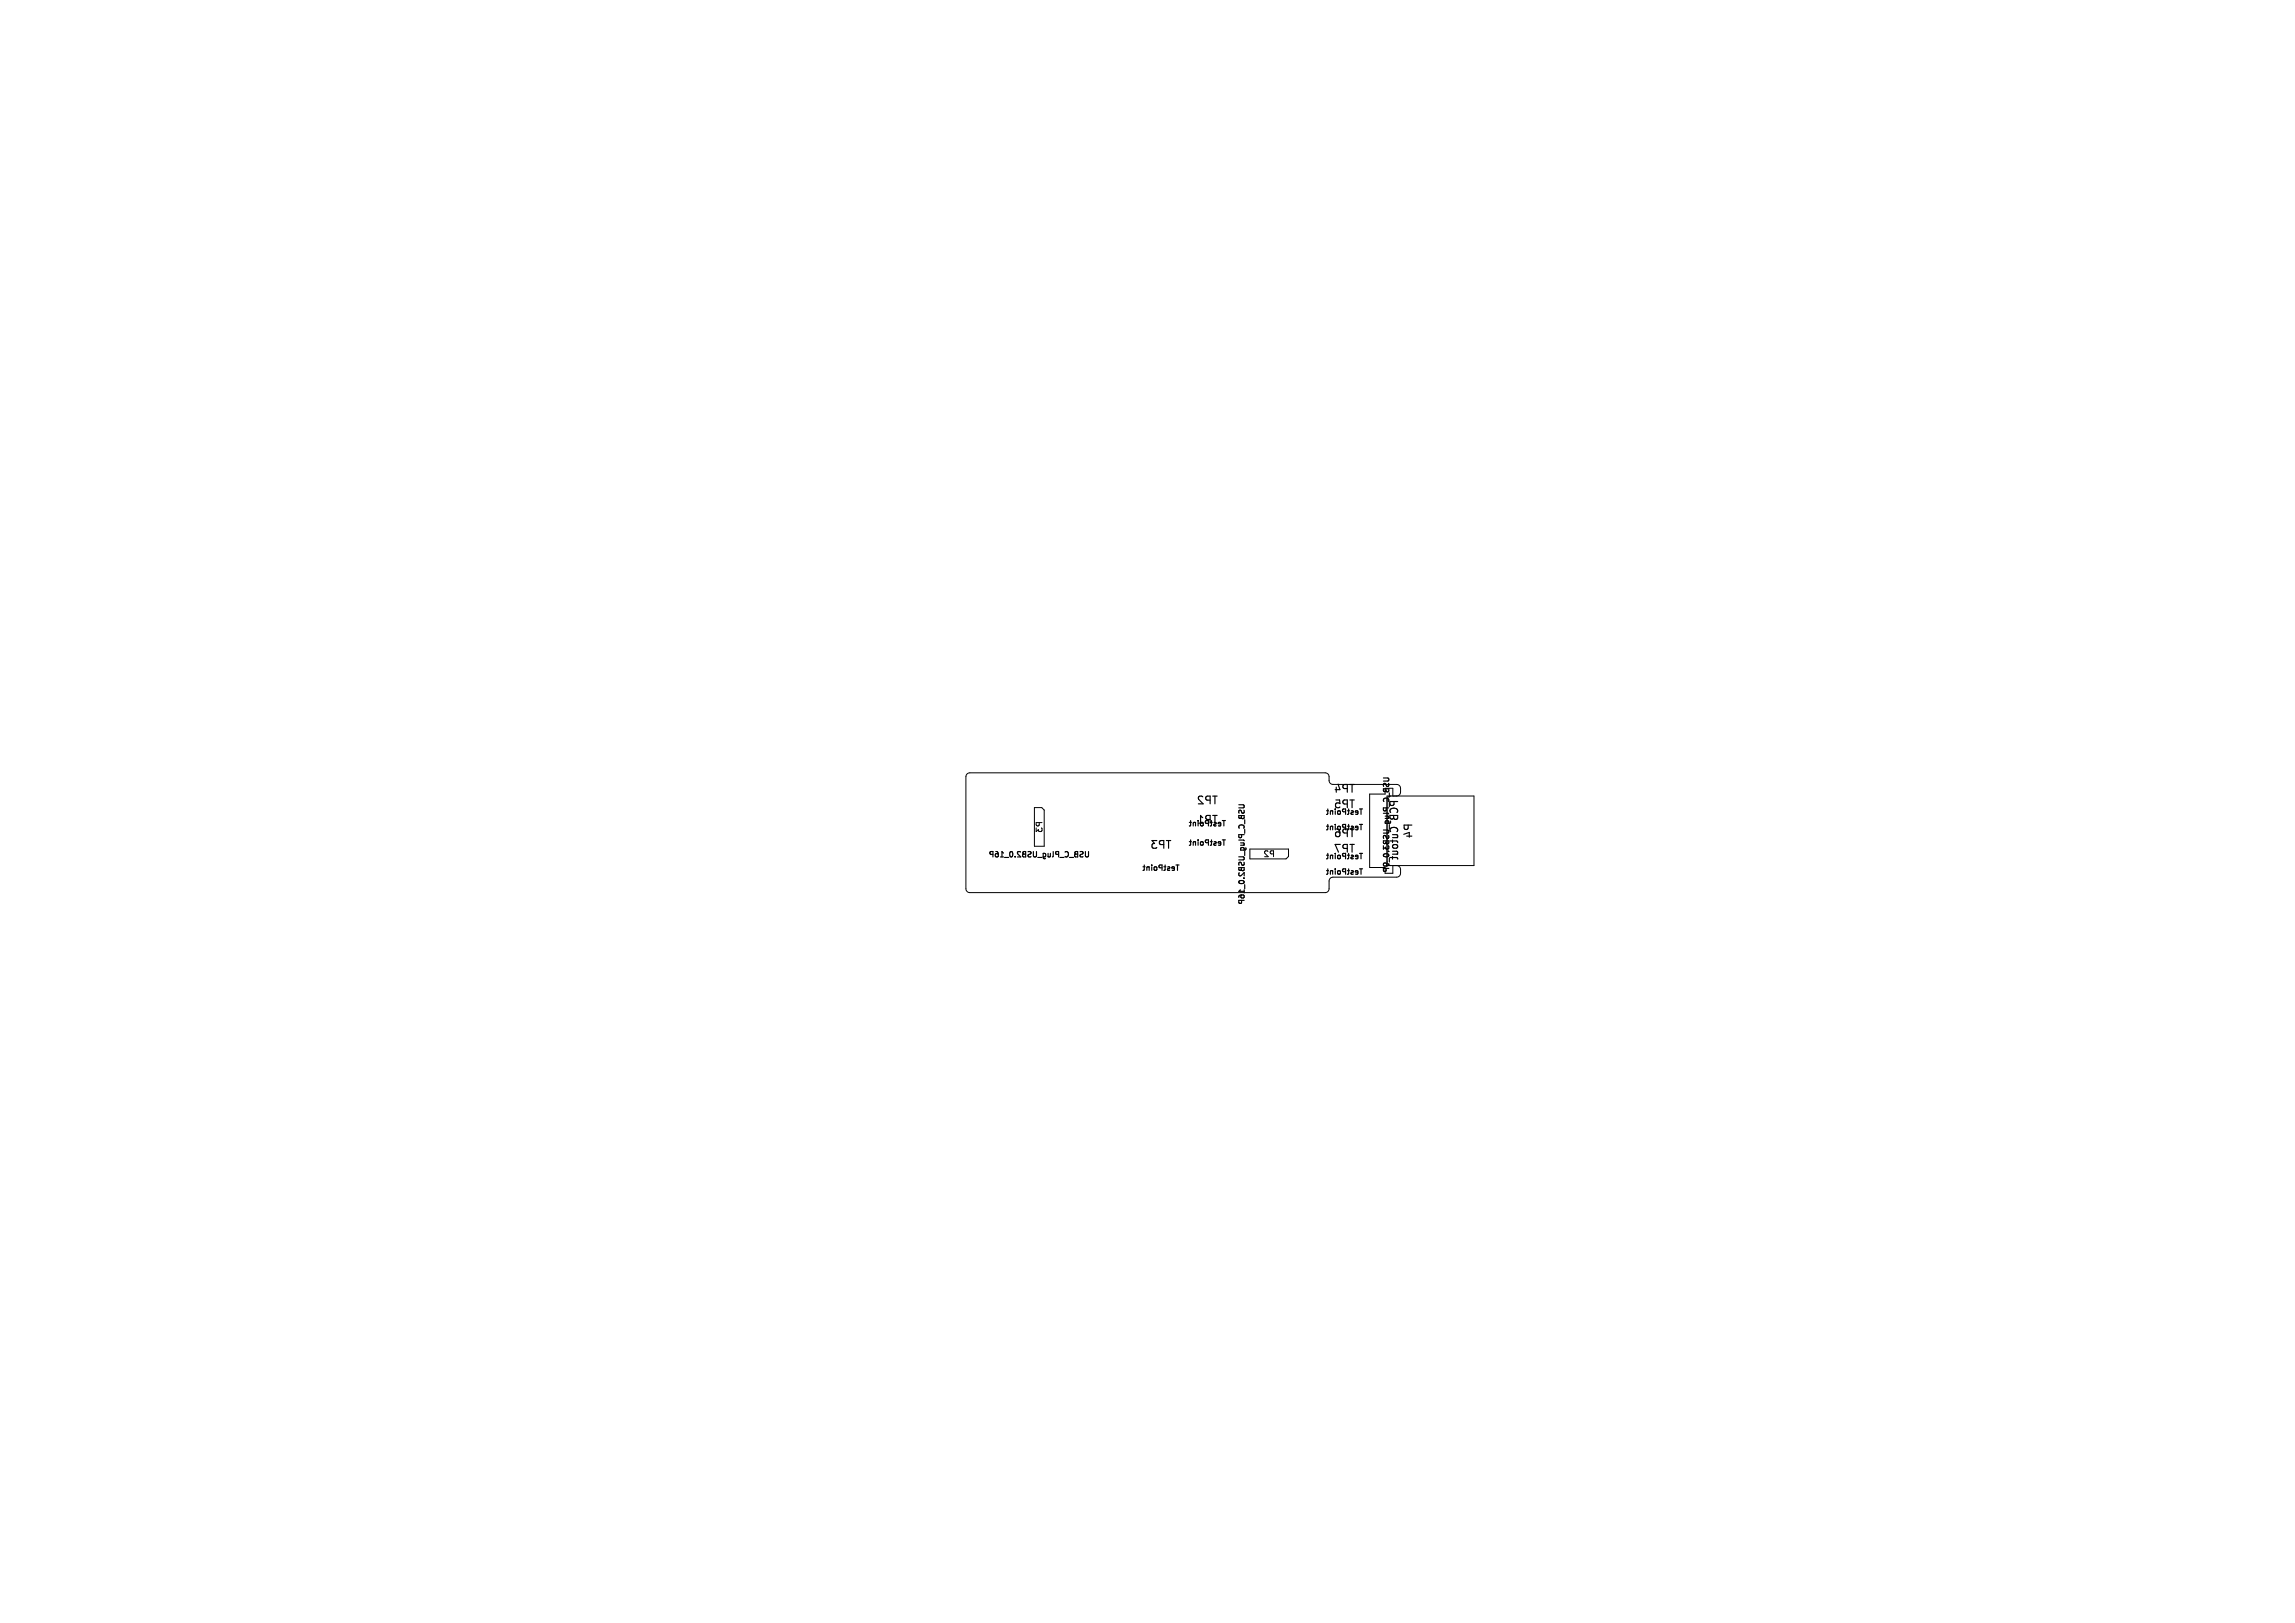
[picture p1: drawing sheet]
<svg xmlns="http://www.w3.org/2000/svg" width="297mm" height="210mm" viewBox="0 0 297 210" stroke-linecap="round" stroke-linejoin="round" font-family="sans-serif">
<defs><g id="words">
<g font-size="1.4">
<text x="154.8" y="106.7">TP1</text>
<text x="154.8" y="104.2">TP2</text>
<text x="172.6" y="102.7">TP4</text>
<text x="172.6" y="104.7">TP5</text>
<text x="181" y="103.5" transform="rotate(-90 181 103.5)">PCB Cutout</text>
<text x="148.8" y="110">TP3</text>
<text x="172.6" y="108.5">TP6</text>
<text x="172.6" y="110.5">TP7</text>
<text x="182.9" y="108.6" transform="rotate(-90 182.9 108.6)">P4</text>
</g>
<g font-size="1.1">
<text x="135" y="107.8" transform="rotate(-90 135 107.8)">P3</text>
<text x="163.4" y="111">P2</text>
</g>
<g font-size="1">
<text x="153.7" y="107.1">TestPoint</text>
<text x="171.5" y="105.6">TestPoint</text>
<text x="171.5" y="107.6">TestPoint</text>
<text x="127.8" y="111.1">USB_C_Plug_USB2.0_16P</text>
<text x="147.7" y="112.8">TestPoint</text>
<text x="153.7" y="109.6">TestPoint</text>
<text x="171.5" y="111.3">TestPoint</text>
<text x="171.5" y="113.3">TestPoint</text>
<text x="179.9" y="113" transform="rotate(-90 179.9 113)">USB_C_Plug_USB3.0_9P</text>
<text x="161.2" y="117.2" transform="rotate(-90 161.2 117.2)">USB_C_Plug_USB2.0_16P</text>
</g>
</g></defs>
<g fill="none" stroke="#000" stroke-width=".15">
<path d="M140.5 110.2v.6l.1 .1 .3-.1v-.6M152.2 111.9h.4M158.2 108.7h.4M158.2 106.2h.4M160.3 104.1h.6l.1 .2-.1 .2h-.6M175.9 110.4h.4M175.9 104.7h.4M175.9 112.4h.4M175.9 106.7h.4M179 100.7h.6M179 101.1h.6M179.9 105.5h1l-.1 .4-.1 .1h-.3"/>
<path d="M179.9 108.8h.8l.2 .2M179.9 111h.8l.2 .2M180.2 108h.6l.1 .3-.1 .1M180.2 110.1l.6 .1 .1 .2-.1 .1M180.2 108.4h.7M180.2 110.5h.7M180.4 109.3h.3l.2 .2-.1 .2-.4 .1M180.4 104.6l.4 .1 .1 .3-.1 .1M180.4 107.1l.4 .1 .1 .2-.1 .2"/>
</g>
<path d="M133.9 104.5h.9l.3 .3v4.7h-1.2zM161.7 109.9h5v.9l-.3 .3h-4.7M179.3 102.8h-2v9.4h2M179.5 103v9M180.3 103h10.4v9h-10.7M180.7 101.5h-8.3l-.4-.3v-.9l-.2-.2-.3-.1h-46.1l-.3 .2-.1 .3v14.5l.1 .3 .4 .2h46l.4-.2 .1-1.4 .2-.3 .2-.1h8.3l.4-.1a.87 .87 0 0 0 .2-.9l-.2-.3-.4-.2" fill="none" stroke="#000" stroke-width=".13"/>
<use href="#words"/>
</svg>
